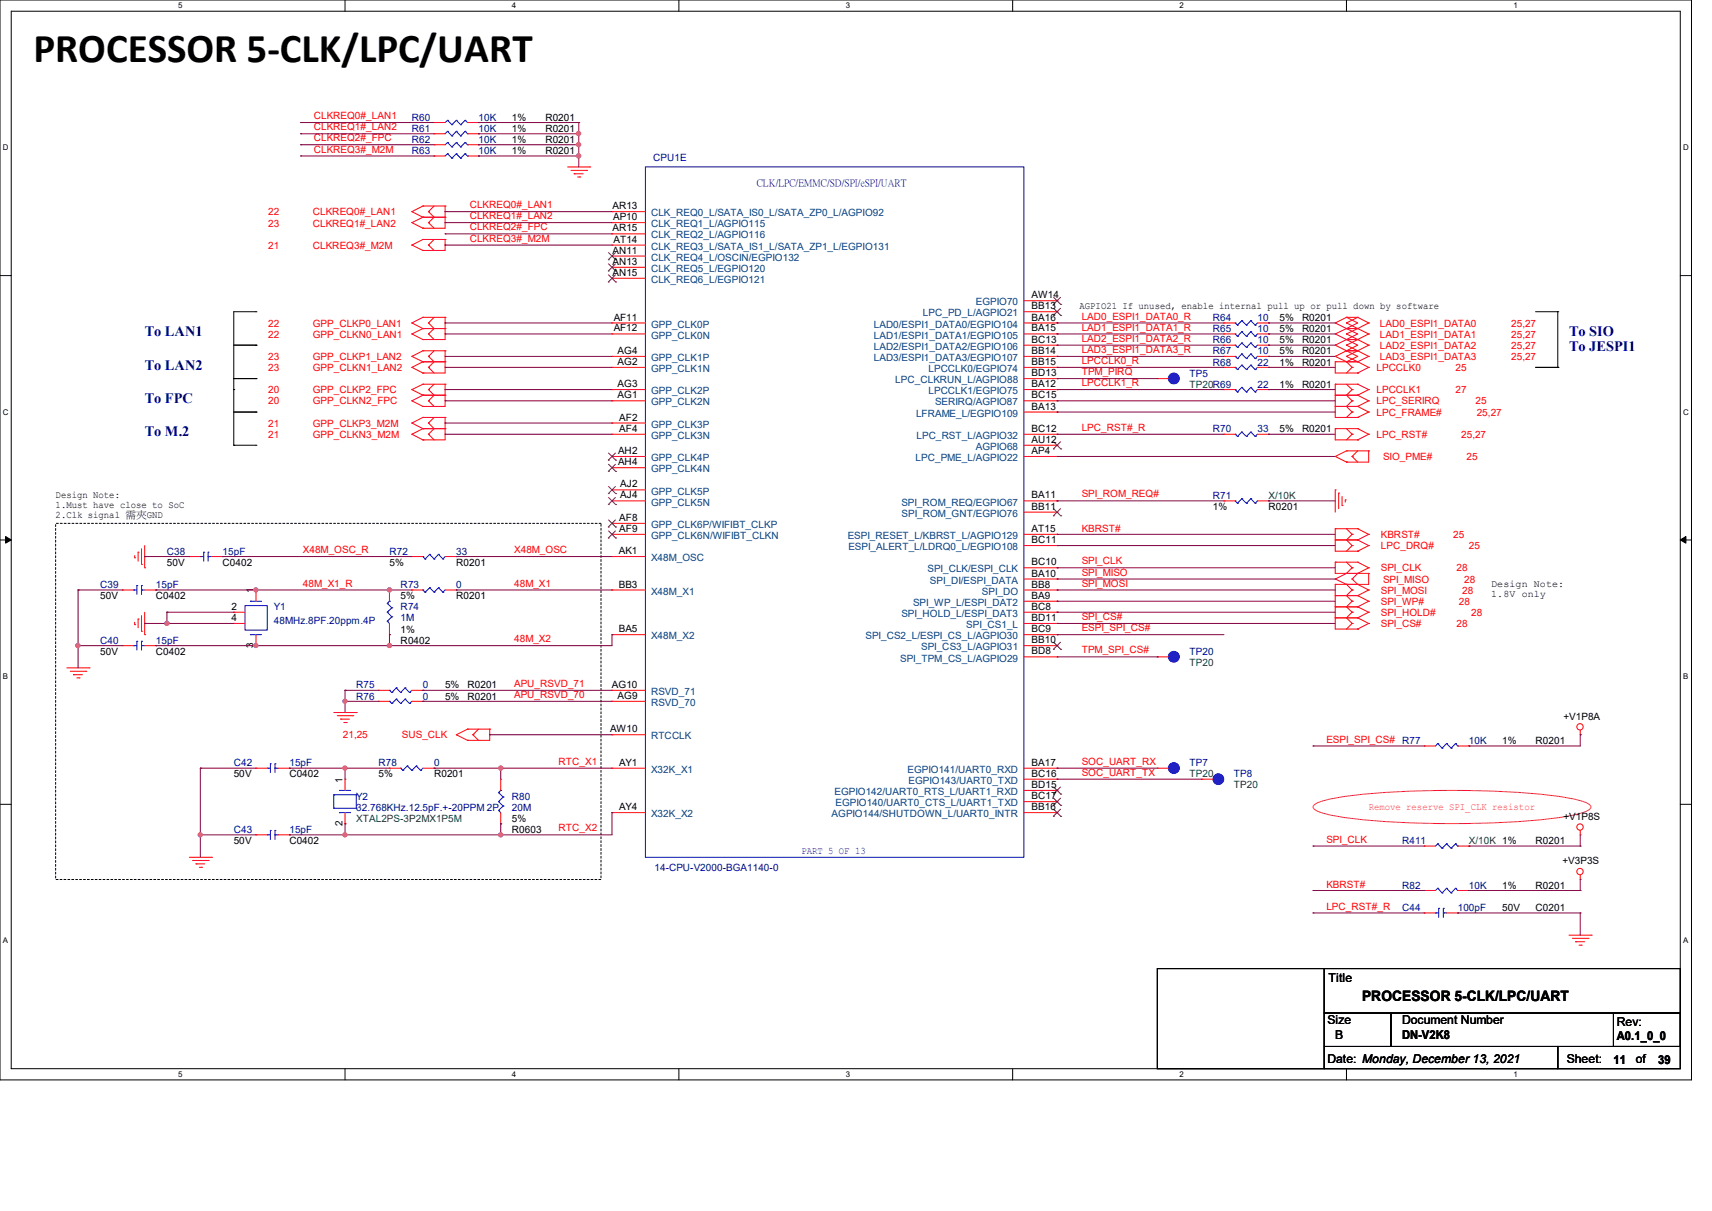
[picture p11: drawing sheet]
<svg xmlns="http://www.w3.org/2000/svg" width="297mm" height="210mm" viewBox="0 0 297 210" stroke-linecap="round" stroke-linejoin="round" font-family="sans-serif">
<defs><g id="words">
<text font-size="7.1" x="5.8" y="10.7">PROCESSOR 5-CLK/LPC/UART</text>
<g font-size="2.5" fill="#000080">
<text x="25.1" y="58.3">To LAN1</text>
<text x="272.2" y="58.3">To SIO</text>
<text x="25.1" y="64.1">To LAN2</text>
<text x="272.2" y="60.9">To JESPI1</text>
<text x="25.1" y="69.8">To FPC</text>
<text x="25.1" y="75.6">To M.2</text>
</g>
<text font-size="2.5" x="236.3" y="173.6">PROCESSOR 5-CLK/LPC/UART</text>
<g font-size="2.1">
<text x="230.5" y="170.3">Title</text>
<text x="230.3" y="177.6">Size</text>
<text x="243.2" y="177.6">Document Number</text>
<text x="280.5" y="178">Rev:</text>
<text x="230.3" y="184.4">Date: Monday, December 13, 2021</text>
<text x="231.6" y="180.1">B</text>
<text x="243.2" y="180.2">DN-V2K8</text>
<text x="271.8" y="184.4">Sheet:</text>
<text x="279.9" y="184.4">11</text>
<text x="280.5" y="180.4">A0.1_0_0</text>
<text x="283.8" y="184.4">of</text>
<text x="287.7" y="184.4">39</text>
</g>
<g font-size="1.7" fill="#f00">
<text x="54.4" y="22.6">CLKREQ1#_LAN2</text>
<text x="54.4" y="20.7">CLKREQ0#_LAN1</text>
<text x="54.4" y="24.5">CLKREQ2#_FPC</text>
<text x="54.4" y="26.5">CLKREQ3#_M2M</text>
<text x="46.5" y="39.3">23</text>
<text x="46.5" y="37.3">22</text>
<text x="54.3" y="39.3">CLKREQ1#_LAN2</text>
<text x="54.3" y="37.3">CLKREQ0#_LAN1</text>
<text x="81.5" y="40">CLKREQ2#_FPC</text>
<text x="81.5" y="41.9">CLKREQ3#_M2M</text>
<text x="81.5" y="38">CLKREQ1#_LAN2</text>
<text x="81.5" y="36.1">CLKREQ0#_LAN1</text>
<text x="46.5" y="43.1">21</text>
<text x="54.3" y="43.1">CLKREQ3#_M2M</text>
<text x="46.5" y="56.6">22</text>
<text x="46.5" y="58.6">22</text>
<text x="54.3" y="56.6">GPP_CLKP0_LAN1</text>
<text x="54.3" y="58.6">GPP_CLKN0_LAN1</text>
<text x="187.7" y="55.4">LAD0_ESPI1_DATA0_R</text>
<text x="187.7" y="57.3">LAD1_ESPI1_DATA1_R</text>
<text x="187.7" y="59.3">LAD2_ESPI1_DATA2_R</text>
<text x="239.4" y="56.6">LAD0_ESPI1_DATA0</text>
<text x="239.4" y="58.6">LAD1_ESPI1_DATA1</text>
<text x="262.2" y="56.6">25,27</text>
<text x="262.2" y="58.6">25,27</text>
<text x="46.5" y="62.4">23</text>
<text x="46.5" y="64.3">23</text>
<text x="54.3" y="62.4">GPP_CLKP1_LAN2</text>
<text x="54.3" y="64.3">GPP_CLKN1_LAN2</text>
<text x="187.7" y="65.1">TPM_PIRQ</text>
<text x="187.7" y="61.2">LAD3_ESPI1_DATA3_R</text>
<text x="187.7" y="63.1">LPCCLK0_R</text>
<text x="238.8" y="64.3">LPCCLK0</text>
<text x="239.4" y="60.5">LAD2_ESPI1_DATA2</text>
<text x="239.4" y="62.4">LAD3_ESPI1_DATA3</text>
<text x="252.5" y="64.3">25</text>
<text x="262.2" y="60.5">25,27</text>
<text x="262.2" y="62.4">25,27</text>
<text x="46.5" y="68.2">20</text>
<text x="46.5" y="70.1">20</text>
<text x="54.3" y="68.2">GPP_CLKP2_FPC</text>
<text x="54.3" y="70.1">GPP_CLKN2_FPC</text>
<text x="187.7" y="67">LPCCLK1_R</text>
<text x="238.8" y="70.1">LPC_SERIRQ</text>
<text x="238.8" y="68.2">LPCCLK1</text>
<text x="252.5" y="68.2">27</text>
<text x="256" y="70.1">25</text>
<text x="46.5" y="74">21</text>
<text x="46.5" y="75.9">21</text>
<text x="54.3" y="74">GPP_CLKP3_M2M</text>
<text x="54.3" y="75.9">GPP_CLKN3_M2M</text>
<text x="187.7" y="74.7">LPC_RST#_R</text>
<text x="238.8" y="72.1">LPC_FRAME#</text>
<text x="238.8" y="75.9">LPC_RST#</text>
<text x="253.5" y="75.9">25,27</text>
<text x="256.2" y="72.1">25,27</text>
<text x="239.9" y="79.8">SIO_PME#</text>
<text x="254.4" y="79.8">25</text>
<text x="187.7" y="86.3">SPI_ROM_REQ#</text>
<text x="52.5" y="95.9">X48M_OSC_R</text>
<text x="89.2" y="95.9">X48M_OSC</text>
<text x="187.7" y="92.3">KBRST#</text>
<text x="239.6" y="93.3">KBRST#</text>
<text x="239.6" y="95.2">LPC_DRQ#</text>
<text x="252.1" y="93.3">25</text>
<text x="254.8" y="95.2">25</text>
<text x="52.5" y="101.7">48M_X1_R</text>
<text x="89.2" y="101.7">48M_X1</text>
<text x="187.7" y="101.7">SPI_MOSI</text>
<text x="187.7" y="97.9">SPI_CLK</text>
<text x="187.7" y="99.8">SPI_MISO</text>
<text x="239.6" y="99.1">SPI_CLK</text>
<text x="239.9" y="101">SPI_MISO</text>
<text x="252.7" y="99.1">28</text>
<text x="254" y="101">28</text>
<text x="187.7" y="107.5">SPI_CS#</text>
<text x="239.6" y="103">SPI_MOSI</text>
<text x="239.6" y="104.9">SPI_WP#</text>
<text x="239.6" y="106.8">SPI_HOLD#</text>
<text x="253.1" y="104.9">28</text>
<text x="253.7" y="103">28</text>
<text x="255.2" y="106.8">28</text>
<text x="89.2" y="111.4">48M_X2</text>
<text x="187.7" y="109.5">ESPI_SPI_CS#</text>
<text x="187.7" y="113.3">TPM_SPI_CS#</text>
<text x="239.6" y="108.8">SPI_CS#</text>
<text x="252.7" y="108.8">28</text>
<text x="89.2" y="119.1">APU_RSVD_71</text>
<text x="89.2" y="121">APU_RSVD_70</text>
<text x="59.5" y="128.1">21,25</text>
<text x="69.7" y="128.1">SUS_CLK</text>
<text x="230.1" y="128.8">ESPI_SPI_CS#</text>
<text x="96.9" y="132.6">RTC_X1</text>
<text x="187.7" y="132.6">SOC_UART_RX</text>
<text x="187.7" y="134.5">SOC_UART_TX</text>
<text x="96.9" y="144.2">RTC_X2</text>
<text x="230.1" y="146.1">SPI_CLK</text>
<text x="230.1" y="154">KBRST#</text>
<text x="230.1" y="157.7">LPC_RST#_R</text>
</g>
<g font-size="1.7" fill="#000080">
<text x="71.5" y="20.9">R60</text>
<text x="71.5" y="22.9">R61</text>
<text x="83" y="20.9">10K</text>
<text x="83" y="22.9">10K</text>
<text x="71.5" y="24.8">R62</text>
<text x="71.5" y="26.7">R63</text>
<text x="83" y="24.8">10K</text>
<text x="83" y="26.7">10K</text>
<text x="113.3" y="27.9">CPU1E</text>
<text x="210.4" y="57.6">R65</text>
<text x="210.4" y="55.7">R64</text>
<text x="210.4" y="59.5">R66</text>
<text x="218.1" y="57.6">10</text>
<text x="218.1" y="55.7">10</text>
<text x="218.1" y="59.5">10</text>
<text x="206.4" y="65.3">TP5</text>
<text x="210.4" y="63.4">R68</text>
<text x="210.4" y="61.5">R67</text>
<text x="218.1" y="63.4">22</text>
<text x="218.1" y="61.5">10</text>
<text x="218.1" y="67.3">22</text>
<text x="210.4" y="75">R70</text>
<text x="218.1" y="75">33</text>
<text x="210.4" y="86.6">R71</text>
<text x="29" y="96.2">C38</text>
<text x="38.6" y="96.2">15pF</text>
<text x="67.6" y="96.2">R72</text>
<text x="79.2" y="96.2">33</text>
<text x="17.4" y="102">C39</text>
<text x="27" y="102">15pF</text>
<text x="47.5" y="105.9">Y1</text>
<text x="69.5" y="102">R73</text>
<text x="69.5" y="105.9">R74</text>
<text x="69.5" y="107.8">1M</text>
<text x="79.2" y="102">0</text>
<text x="17.4" y="111.7">C40</text>
<text x="27" y="111.7">15pF</text>
<text x="47.5" y="108.2">48MHz.8PF.20ppm.4P</text>
<text x="206.4" y="113.6">TP20</text>
<text x="61.8" y="119.4">R75</text>
<text x="73.4" y="119.4">0</text>
<text x="61.8" y="121.3">R76</text>
<text x="73.4" y="121.3">0</text>
<text x="243.2" y="129">R77</text>
<text x="254.8" y="129">10K</text>
<text x="40.6" y="132.9">C42</text>
<text x="50.2" y="132.9">15pF</text>
<text x="65.7" y="132.9">R78</text>
<text x="75.3" y="132.9">0</text>
<text x="206.4" y="132.9">TP7</text>
<text x="214.1" y="134.8">TP8</text>
<text x="61.8" y="138.7">Y2</text>
<text x="61.8" y="140.6">32.768KHz.12.5pF.+-20PPM 2P</text>
<text x="88.8" y="138.7">R80</text>
<text x="88.8" y="140.6">20M</text>
<text x="40.6" y="144.5">C43</text>
<text x="50.2" y="144.5">15pF</text>
<text x="243.2" y="146.4">R411</text>
<text x="113.5" y="151">14-CPU-V2000-BGA1140-0</text>
<text x="243.2" y="154.1">R82</text>
<text x="254.8" y="154.1">10K</text>
<text x="243.2" y="158">C44</text>
<text x="252.9" y="158">100pF</text>
</g>
<g font-size="1.7">
<text x="88.8" y="20.9">1%</text>
<text x="88.8" y="22.9">1%</text>
<text x="94.6" y="20.9">R0201</text>
<text x="94.6" y="22.9">R0201</text>
<text x="88.8" y="24.8">1%</text>
<text x="88.8" y="26.7">1%</text>
<text x="94.6" y="24.8">R0201</text>
<text x="94.6" y="26.7">R0201</text>
<text x="106.3" y="36.3">AR13</text>
<text x="106.3" y="40.1">AR15</text>
<text x="106.4" y="38.2">AP10</text>
<text x="106.3" y="44">AN11</text>
<text x="106.3" y="45.9">AN13</text>
<text x="106.3" y="47.8">AN15</text>
<text x="106.4" y="42.1">AT14</text>
<text x="179" y="51.7">AW14</text>
<text x="179" y="53.6">BB13</text>
<text x="187.3" y="53.6">AGPIO21 If unused, enable internal pull up or pull down by software</text>
<text x="106.5" y="55.6">AF11</text>
<text x="106.5" y="57.5">AF12</text>
<text x="179" y="55.6">BA16</text>
<text x="179" y="57.5">BA15</text>
<text x="179" y="59.4">BC13</text>
<text x="222" y="57.6">5%</text>
<text x="222" y="55.7">5%</text>
<text x="222" y="59.5">5%</text>
<text x="225.9" y="57.6">R0201</text>
<text x="225.9" y="55.7">R0201</text>
<text x="225.9" y="59.5">R0201</text>
<text x="107.1" y="61.4">AG4</text>
<text x="107.1" y="63.3">AG2</text>
<text x="179" y="61.4">BB14</text>
<text x="179" y="63.3">BB15</text>
<text x="179" y="65.2">BD13</text>
<text x="222" y="63.4">1%</text>
<text x="222" y="61.5">5%</text>
<text x="225.9" y="63.4">R0201</text>
<text x="225.9" y="61.5">R0201</text>
<text x="107.1" y="67.1">AG3</text>
<text x="107.1" y="69.1">AG1</text>
<text x="179" y="67.1">BA12</text>
<text x="179" y="69.1">BC15</text>
<text x="179" y="71">BA13</text>
<text x="222" y="67.3">1%</text>
<text x="225.9" y="67.3">R0201</text>
<text x="107.4" y="72.9">AF2</text>
<text x="107.4" y="74.9">AF4</text>
<text x="179" y="74.9">BC12</text>
<text x="179" y="76.8">AU12</text>
<text x="222" y="75">5%</text>
<text x="225.9" y="75">R0201</text>
<text x="107.2" y="78.7">AH2</text>
<text x="107.2" y="80.7">AH4</text>
<text x="179" y="78.7">AP4</text>
<text x="9.7" y="86.4">Design Note:</text>
<text x="9.7" y="88.1">1.Must have close to SoC</text>
<text x="9.7" y="89.8">2.Clk signal 需夾GND</text>
<text x="107.6" y="84.5">AJ2</text>
<text x="107.6" y="86.4">AJ4</text>
<text x="179" y="86.4">BA11</text>
<text x="179" y="88.4">BB11</text>
<text x="210.4" y="88.5">1%</text>
<text x="220.1" y="88.5">R0201</text>
<text x="107.4" y="90.3">AF8</text>
<text x="107.4" y="92.2">AF9</text>
<text x="179" y="92.2">AT15</text>
<text x="179" y="94.2">BC11</text>
<text x="29" y="98.1">50V</text>
<text x="38.6" y="98.1">C0402</text>
<text x="67.6" y="98.1">5%</text>
<text x="79.2" y="98.1">R0201</text>
<text x="107.4" y="96.1">AK1</text>
<text x="107.4" y="101.9">BB3</text>
<text x="179" y="98">BC10</text>
<text x="179" y="100">BA10</text>
<text x="179" y="101.9">BB8</text>
<text x="258.7" y="101.8">Design Note:</text>
<text x="17.4" y="103.9">50V</text>
<text x="27" y="103.9">C0402</text>
<text x="40.2" y="105.7">2</text>
<text x="40.2" y="107.7">4</text>
<text x="44" y="102.9" transform="rotate(-90 44 102.9)">1</text>
<text x="69.5" y="103.9">5%</text>
<text x="79.2" y="103.9">R0201</text>
<text x="179" y="103.8">BA9</text>
<text x="179" y="105.7">BC8</text>
<text x="179" y="107.7">BD11</text>
<text x="258.7" y="103.5">1.8V only</text>
<text x="17.4" y="113.6">50V</text>
<text x="27" y="113.6">C0402</text>
<text x="44" y="112.4" transform="rotate(-90 44 112.4)">3</text>
<text x="69.5" y="109.7">1%</text>
<text x="69.5" y="111.7">R0402</text>
<text x="107.4" y="109.6">BA5</text>
<text x="179" y="109.6">BC9</text>
<text x="179" y="111.5">BB10</text>
<text x="179" y="113.5">BD8</text>
<text x="77.2" y="119.4">5%</text>
<text x="81.1" y="119.4">R0201</text>
<text x="106.2" y="119.3">AG10</text>
<text x="77.2" y="121.3">5%</text>
<text x="81.1" y="121.3">R0201</text>
<text x="107.1" y="121.2">AG9</text>
<text x="271.2" y="124.8">+V1P8A</text>
<text x="105.8" y="127">AW10</text>
<text x="260.6" y="129">1%</text>
<text x="266.4" y="129">R0201</text>
<text x="40.6" y="134.8">50V</text>
<text x="50.2" y="134.8">C0402</text>
<text x="59.4" y="135.7" transform="rotate(-90 59.4 135.7)">1</text>
<text x="65.7" y="134.8">5%</text>
<text x="75.3" y="134.8">R0201</text>
<text x="107.4" y="132.8">AY1</text>
<text x="179" y="132.8">BA17</text>
<text x="179" y="134.7">BC16</text>
<text x="179" y="136.6">BD15</text>
<text x="59.4" y="143.3" transform="rotate(-90 59.4 143.3)">2</text>
<text x="88.8" y="142.5">5%</text>
<text x="107.4" y="140.5">AY4</text>
<text x="179" y="138.6">BC17</text>
<text x="179" y="140.5">BB16</text>
<text x="271.2" y="142.2">+V1P8S</text>
<text x="40.6" y="146.4">50V</text>
<text x="50.2" y="146.4">C0402</text>
<text x="88.8" y="144.5">R0603</text>
<text x="266.4" y="146.4">R0201</text>
<text x="271.1" y="149.9">+V3P3S</text>
<text x="260.6" y="154.1">1%</text>
<text x="266.4" y="154.1">R0201</text>
<text x="260.6" y="158">50V</text>
<text x="266.4" y="158">C0201</text>
</g>
<g font-size="1.7" fill="#00f">
<text x="131.3" y="32.3">CLK/LPC/EMMC/SD/SPI/eSPI/UART</text>
<text x="139" y="148.1">PART 5 OF 13</text>
</g>
<g font-size="1.7" fill="#004080">
<text x="112.9" y="37.5">CLK_REQ0_L/SATA_IS0_L/SATA_ZP0_L/AGPIO92</text>
<text x="112.9" y="39.4">CLK_REQ1_L/AGPIO115</text>
<text x="112.9" y="41.4">CLK_REQ2_L/AGPIO116</text>
<text x="112.9" y="43.3">CLK_REQ3_L/SATA_IS1_L/SATA_ZP1_L/EGPIO131</text>
<text x="112.9" y="45.2">CLK_REQ4_L/OSCIN/EGPIO132</text>
<text x="112.9" y="47.2">CLK_REQ5_L/EGPIO120</text>
<text x="112.9" y="49.1">CLK_REQ6_L/EGPIO121</text>
<text x="169.3" y="53">EGPIO70</text>
<text x="112.9" y="56.8">GPP_CLK0P</text>
<text x="112.9" y="58.7">GPP_CLK0N</text>
<text x="151.6" y="56.8">LAD0/ESPI1_DATA0/EGPIO104</text>
<text x="151.6" y="58.7">LAD1/ESPI1_DATA1/EGPIO105</text>
<text x="160.1" y="54.9">LPC_PD_L/AGPIO21</text>
<text x="112.9" y="62.6">GPP_CLK1P</text>
<text x="112.9" y="64.5">GPP_CLK1N</text>
<text x="151.6" y="60.7">LAD2/ESPI1_DATA2/EGPIO106</text>
<text x="151.6" y="62.6">LAD3/ESPI1_DATA3/EGPIO107</text>
<text x="161.1" y="64.5">LPCCLK0/EGPIO74</text>
<text x="112.9" y="68.4">GPP_CLK2P</text>
<text x="112.9" y="70.3">GPP_CLK2N</text>
<text x="155.3" y="66.5">LPC_CLKRUN_L/AGPIO88</text>
<text x="161.1" y="68.4">LPCCLK1/EGPIO75</text>
<text x="162.2" y="70.3">SERIRQ/AGPIO87</text>
<text x="112.9" y="74.2">GPP_CLK3P</text>
<text x="112.9" y="76.1">GPP_CLK3N</text>
<text x="158.9" y="72.3">LFRAME_L/EGPIO109</text>
<text x="159" y="76.1">LPC_RST_L/AGPIO32</text>
<text x="112.9" y="80">GPP_CLK4P</text>
<text x="112.9" y="81.9">GPP_CLK4N</text>
<text x="158.8" y="80">LPC_PME_L/AGPIO22</text>
<text x="169.3" y="78">AGPIO68</text>
<text x="112.9" y="85.8">GPP_CLK5P</text>
<text x="112.9" y="87.7">GPP_CLK5N</text>
<text x="156.4" y="87.7">SPI_ROM_REQ/EGPIO67</text>
<text x="156.4" y="89.6">SPI_ROM_GNT/EGPIO76</text>
<text x="112.9" y="91.6">GPP_CLK6P/WIFIBT_CLKP</text>
<text x="112.9" y="93.5">GPP_CLK6N/WIFIBT_CLKN</text>
<text x="147.1" y="93.5">ESPI_RESET_L/KBRST_L/AGPIO129</text>
<text x="147.2" y="95.4">ESPI_ALERT_L/LDRQ0_L/EGPIO108</text>
<text x="112.9" y="97.3">X48M_OSC</text>
<text x="160.9" y="99.3">SPI_CLK/ESPI_CLK</text>
<text x="161.3" y="101.2">SPI_DI/ESPI_DATA</text>
<text x="112.9" y="103.1">X48M_X1</text>
<text x="156.4" y="107">SPI_HOLD_L/ESPI_DAT3</text>
<text x="158.4" y="105.1">SPI_WP_L/ESPI_DAT2</text>
<text x="170.3" y="103.1">SPI_DO</text>
<text x="112.9" y="110.9">X48M_X2</text>
<text x="150.2" y="110.9">SPI_CS2_L/ESPI_CS_L/AGPIO30</text>
<text x="159.8" y="112.8">SPI_CS3_L/AGPIO31</text>
<text x="167.6" y="108.9">SPI_CS1_L</text>
<text x="156.2" y="114.7">SPI_TPM_CS_L/AGPIO29</text>
<text x="112.9" y="120.5">RSVD_71</text>
<text x="112.9" y="122.4">RSVD_70</text>
<text x="112.9" y="128.2">RTCCLK</text>
<text x="112.9" y="134">X32K_X1</text>
<text x="144.8" y="137.9">EGPIO142/UART0_RTS_L/UART1_RXD</text>
<text x="157.4" y="134">EGPIO141/UART0_RXD</text>
<text x="157.6" y="135.9">EGPIO143/UART0_TXD</text>
<text x="112.9" y="141.7">X32K_X2</text>
<text x="144.3" y="141.7">AGPIO144/SHUTDOWN_L/UART0_INTR</text>
<text x="144.9" y="139.8">EGPIO140/UART0_CTS_L/UART1_TXD</text>
</g>
<g font-size="1.7" fill="#008000">
<text x="206.4" y="67.3">TP20R69</text>
<text x="220.1" y="86.6">X/10K</text>
<text x="206.4" y="115.5">TP20</text>
<text x="206.4" y="134.8">TP20</text>
<text x="214.1" y="136.7">TP20</text>
<text x="61.8" y="142.5">XTAL2PS-3P2MX1P5M</text>
<text x="254.8" y="146.4">X/10K 1%</text>
</g>
<text font-size="1.7" fill="#ff0080" x="237.5" y="140.4">Remove reserve SPI_CLK resistor</text>
<g font-size="1.4">
<text x="30.9" y="1.4">5</text>
<text x="88.8" y="1.4">4</text>
<text x="146.7" y="1.4">3</text>
<text x="204.6" y="1.4">2</text>
<text x="262.6" y="1.4">1</text>
<text x=".5" y="26.1">D</text>
<text x="292" y="26.1">D</text>
<text x=".5" y="71.9">C</text>
<text x="292" y="71.9">C</text>
<text x=".5" y="117.8">B</text>
<text x="292" y="117.8">B</text>
<text x=".5" y="163.6">A</text>
<text x="292" y="163.6">A</text>
<text x="30.9" y="186.8">5</text>
<text x="88.8" y="186.8">4</text>
<text x="146.7" y="186.8">3</text>
<text x="204.6" y="186.8">2</text>
<text x="262.6" y="186.8">1</text>
</g>
</g></defs>
<path d="M0 0h293.5v187.3h-293.5zM1.9 1.9h289.6v183.4h-289.6z" fill="none" stroke="#000" stroke-width=".17"/>
<g fill="#fff">
<path d="M30.9 .2h.8v1.5h-.8z"/>
<path d="M30.9 185.5h.8v1.6h-.8z"/>
</g>
<path d="M59.9 0v1.9M59.9 185.3v2" fill="none" stroke="#000" stroke-width=".17"/>
<g fill="#fff">
<path d="M88.8 .2h.8v1.5h-.8z"/>
<path d="M88.8 185.5h.8v1.6h-.8z"/>
</g>
<path d="M117.8 0v1.9M117.8 185.3v2" fill="none" stroke="#000" stroke-width=".17"/>
<g fill="#fff">
<path d="M146.7 .2h.8v1.5h-.8z"/>
<path d="M146.7 185.5h.8v1.6h-.8z"/>
</g>
<path d="M175.7 0v1.9M175.7 185.3v2" fill="none" stroke="#000" stroke-width=".17"/>
<g fill="#fff">
<path d="M204.6 .2h.8v1.5h-.8z"/>
<path d="M204.6 185.5h.8v1.6h-.8z"/>
</g>
<path d="M233.6 0v1.9M233.6 185.3v2" fill="none" stroke="#000" stroke-width=".17"/>
<g fill="#fff">
<path d="M262.6 .2h.7v1.5h-.7z"/>
<path d="M262.6 185.5h.7v1.6h-.7z"/>
<path d="M.5 24.8h1v1.6h-1z"/>
<path d="M292 24.8h1v1.6h-1z"/>
<path d="M.5 70.7h1v1.5h-1z"/>
<path d="M292 70.7h1v1.5h-1z"/>
</g>
<path d="M0 47.8h1.9M291.5 47.8h2" fill="none" stroke="#000" stroke-width=".17"/>
<g fill="#fff">
<path d="M.5 116.5h.9v1.6h-.9z"/>
<path d="M292 116.5h.9v1.6h-.9z"/>
</g>
<path d="M0 93.6h1.9M291.5 93.6h2" fill="none" stroke="#000" stroke-width=".17"/>
<path d="M1 93l.9 .6-.9 .6zM291.5 93.6l1-.6v1.2z" fill="#000" stroke="#000" stroke-width=".17"/>
<g fill="#fff">
<path d="M.5 162.4h.9v1.5h-.9z"/>
<path d="M292 162.4h.9v1.5h-.9z"/>
</g>
<g fill="none" stroke="#000" stroke-width=".17">
<path d="M40.6 59.9h3.8M44.4 54.1h.1M44.4 59.9h.1M44.4 54.1h-3.8v23.1M266.4 54.1h3.9M270.3 54.1h.1M270.3 54.1v9.6M40.6 77.2h.1M40.6 67.6h.1M40.6 71.5h3.8M40.6 77.2h3.8M40.6 65.7h3.8"/>
<path d="M44.4 71.5h.1M44.4 77.2h.1M44.4 65.7h.1M266.4 63.7h3.9M270.3 63.7h.1M0 139.5h1.9M291.5 139.5h2M200.8 168h28.9v17.3h-28.9zM229.7 175.7h11.6v5.8h-11.6zM229.7 168h61.8v7.7h-61.8zM241.3 175.7h50.2v5.8h-50.2zM279.9 175.7h11.6v5.8h-11.6z"/>
<path d="M229.7 181.5h40.6v3.8h-40.6zM270.3 181.5h21.2v3.8h-21.2z"/>
</g>
<path d="M9.7 90.8h94.6v61.7h-94.6z" fill="none" stroke="#000" stroke-width=".17" stroke-dasharray=".3"/>
<path d="M227.9 139.7a5.9 5.9 0 0 1 2.8-1.1 129.2 129.2 0 0 1 26.1-1.5 86 86 0 0 1 17.3 1.7 2.29 2.29 0 0 1 1.9 1.2 2.29 2.29 0 0 1-1.9 1.1 86 86 0 0 1-17.3 1.7 144.4 144.4 0 0 1-24.9-1.2 9.6 9.6 0 0 1-4-1.4l-.1-.2z" fill="none" stroke="#ff0080" stroke-width=".17"/>
<g fill="none" stroke="#f00" stroke-width=".17">
<path d="M71.5 38.6h.1M71.5 36.7h.1M71.5 38.6l1.9 1M71.5 36.7l1.9 1M73.4 39.6h.1M73.4 37.7h.1M73.4 35.7h.1M73.4 37.7h3.8M73.4 37.7l-1.9 .9M73.4 35.7h3.8M73.4 35.7l-1.9 1M74.3 38.6h.1"/>
<path d="M74.3 36.7h.1M74.3 36.7l1 1-1 .9M74.3 38.6l1 1M75.3 21.3h.1M75.3 23.2h.1M75.3 25.1h.1M75.3 27.1h.1M75.3 35.7l-1 1M75.3 21.3h1.9M75.3 23.2h1.9M75.3 25.1h1.9M75.3 27.1h1.9"/>
<path d="M77.2 37.7h.1M77.2 35.7h.1M77.2 35.7v3.9h-3.8M81.1 21.3h1.9M81.1 23.2h1.9M81.1 25.1h1.9M81.1 27.1h1.9M83 21.3h.1M83 23.2h.1M83 25.1h.1M83 27.1h.1M98.5 29h3.8"/>
<path d="M99.1 29.5h2.7M99.6 30.1h.1M99.6 30.1h1.6M100.2 30.7h.4M100.6 30.7h.1M101.8 29.5h.1M102.3 29h.1M106.2 36.7h.1M106.2 38.6h.1M106.2 36.7h5.8M106.2 38.6h5.8M71.5 56h.1"/>
<path d="M71.5 57.9h.1M71.5 42.5h.1M71.5 56l1.9 1M71.5 57.9l1.9 1M71.5 42.5l1.9 .9M73.4 57h.1M73.4 55h.1M73.4 58.9h.1M73.4 43.4h.1M73.4 41.5h.1M73.4 55h3.8M73.4 57h3.8"/>
<path d="M73.4 55l-1.9 1M73.4 57l-1.9 .9M73.4 41.5h3.8M73.4 41.5l-1.9 1M74.3 56h.1M74.3 57.9h.1M74.3 42.5h.1M74.3 56l1 1-1 .9M74.3 57.9l1 1M74.3 42.5l1 .9M75.3 55l-1 1M75.3 41.5l-1 1"/>
<path d="M77.2 55h.1M77.2 57h.1M77.2 41.5h.1M77.2 55v3.9h-3.8M77.2 41.5v1.9h-3.8M106.2 40.6h.1M106.2 42.5h.1M106.2 44.4h.1M106.2 46.4h.1M106.2 48.3h.1M106.2 56h.1M106.2 57.9h.1"/>
<path d="M106.2 40.6h5.8M106.2 42.5h5.8M106.2 44.4h5.8M106.2 46.4h5.8M106.2 48.3h5.8M106.2 56h5.8M106.2 57.9h5.8M177.6 56h5.8M177.6 57.9h5.8M177.6 52.2h5.8M177.6 54.1h5.8M177.6 59.9h5.8"/>
<path d="M183.4 52.2h.1M183.4 54.1h.1M183.4 56h.1M183.4 57.9h.1M183.4 59.9h.1M212.3 57.9h.1M212.3 56h.1M212.3 59.9h.1M212.3 56h2M212.3 57.9h2M212.3 59.9h2M218.1 56h2"/>
<path d="M218.1 57.9h2M218.1 59.9h2M220.1 57.9h.1M220.1 56h.1M220.1 59.9h.1M231.6 56h.1M231.6 57.9h.1M231.6 59.9h.1M231.6 56l2 1M231.6 57.9l3.9 2-3.9 1.9M231.6 59.9l3.9 1.9-1.9 .9M233.6 57h.1"/>
<path d="M233.6 55h.1M233.6 56h.1M233.6 58.9h.1M233.6 57.9h.1M233.6 59.9h.1M233.6 55h1.9M233.6 57h1.9M233.6 55l-2 1M233.6 55l1.9 1-1.9 1M233.6 56l1.9 1M233.6 58.9h1.9M233.6 57l-2 .9"/>
<path d="M233.6 57l1.9 .9-3.9 2M233.6 57.9l1.9 1M233.6 59.9l1.9 .9M235.5 55h.1M235.5 57h.1M235.5 58.9h.1M235.5 55l1.9 1M235.5 55l-1.9 1M235.5 57l1.9 .9M235.5 57l-1.9 .9M235.5 58.9l1.9 1M235.5 58.9l-1.9 1"/>
<path d="M237.4 56h.1M237.4 57.9h.1M237.4 59.9h.1M237.4 56l-1.9 1M237.4 57.9l-1.9 1M237.4 59.9l-1.9 .9M71.5 61.8h.1M71.5 63.7h.1M71.5 67.6h.1M71.5 69.5h.1M71.5 73.4h.1M71.5 75.3h.1"/>
<path d="M71.5 61.8l1.9 .9M71.5 63.7l1.9 1M71.5 67.6l1.9 .9M71.5 69.5l1.9 1M71.5 73.4l1.9 .9M71.5 75.3l1.9 1M73.4 62.7h.1M73.4 60.8h.1M73.4 64.7h.1M73.4 68.5h.1M73.4 66.6h.1M73.4 70.5h.1"/>
<path d="M73.4 74.3h.1M73.4 72.4h.1M73.4 76.3h.1M73.4 60.8h3.8M73.4 62.7h3.8M73.4 72.4h3.8M73.4 74.3h3.8M73.4 68.5h3.8M73.4 66.6h3.8M73.4 60.8l-1.9 1M73.4 62.7l-1.9 1M73.4 66.6l-1.9 1"/>
<path d="M73.4 68.5l-1.9 1M73.4 72.4l-1.9 1M73.4 74.3l-1.9 1M74.3 61.8h.1M74.3 63.7h.1M74.3 67.6h.1M74.3 69.5h.1M74.3 73.4h.1M74.3 75.3h.1M74.3 61.8l1 .9-1 1M74.3 63.7l1 1M74.3 67.6l1 .9-1 1"/>
<path d="M74.3 69.5l1 1M74.3 73.4l1 .9-1 1M74.3 75.3l1 1M75.3 60.8l-1 1M75.3 66.6l-1 1M75.3 72.4l-1 1M77.2 60.8h.1M77.2 62.7h.1M77.2 66.6h.1M77.2 68.5h.1M77.2 72.4h.1M77.2 74.3h.1"/>
<path d="M77.2 60.8v3.9h-3.8M77.2 66.6v3.9h-3.8M77.2 72.4v3.9h-3.8M106.2 61.8h.1M106.2 63.7h.1M106.2 67.6h.1M106.2 69.5h.1M106.2 73.4h.1M106.2 75.3h.1M106.2 79.2h.1M106.2 61.8h5.8M106.2 63.7h5.8"/>
<path d="M106.2 67.6h5.8M106.2 69.5h5.8M106.2 73.4h5.8M106.2 75.3h5.8M106.2 79.2h5.8M177.6 65.7h5.8M177.6 61.8h5.8M177.6 63.7h5.8M177.6 67.6h5.8M177.6 69.5h5.8M177.6 75.3h5.8M177.6 79.2h5.8"/>
<path d="M177.6 71.5h5.8M177.6 77.2h5.8M183.4 61.8h.1M183.4 63.7h.1M183.4 65.7h.1M183.4 67.6h.1M183.4 69.5h.1M183.4 71.5h.1M183.4 75.3h.1M183.4 77.2h.1M183.4 79.2h.1M200.8 65.7h.1"/>
<path d="M200.8 65.7h1.9M212.3 67.6h.1M212.3 63.7h.1M212.3 75.3h.1M212.3 61.8h.1M212.3 61.8h2M212.3 63.7h2M212.3 67.6h2M212.3 75.3h2M218.1 61.8h2M218.1 63.7h2M218.1 67.6h2"/>
<path d="M218.1 75.3h2M220.1 67.6h.1M220.1 63.7h.1M220.1 75.3h.1M220.1 61.8h.1M231.6 79.2h.1M231.6 61.8h.1M231.6 62.7h.1M231.6 70.5h.1M231.6 74.3h.1M231.6 68.5h.1M231.6 66.6h.1"/>
<path d="M231.6 62.7v2h3.9M231.6 66.6v5.8h3.9M231.6 74.3v2h3.9M231.6 79.2l2 .9M231.6 62.7h3.9M231.6 61.8l2 .9M231.6 70.5h3.9M231.6 74.3h3.9M231.6 68.5h3.9M231.6 66.6h3.9M233.6 78.2h.1M233.6 60.8h.1"/>
<path d="M233.6 62.7h.1M233.6 61.8h.1M233.6 78.2h3.8M233.6 78.2l-2 1M233.6 60.8h1.9M233.6 61.8l1.9 .9M233.6 62.7l1 1M233.6 74.3l1 1M233.6 66.6l1 1M234.6 79.2h.1M234.6 63.7h.1M234.6 71.5h.1"/>
<path d="M234.6 75.3h.1M234.6 69.5h.1M234.6 67.6h.1M234.6 79.2l.9 .9M234.6 63.7l-1 1M234.6 69.5l-1 1 1 1M234.6 71.5l-1 .9M234.6 75.3l-1 1M234.6 67.6l-1 .9 1 1M235.5 60.8h.1M235.5 62.7h.1M235.5 64.7h.1"/>
<path d="M235.5 72.4h.1M235.5 70.5h.1M235.5 76.3h.1M235.5 74.3h.1M235.5 68.5h.1M235.5 66.6h.1M235.5 78.2l-.9 1M235.5 60.8l1.9 1M235.5 60.8l-1.9 1M235.5 62.7l1.9 1M235.5 70.5l1.9 1M235.5 74.3l1.9 1"/>
<path d="M235.5 68.5l1.9 1M235.5 66.6l1.9 1M237.4 78.2h.1M237.4 61.8h.1M237.4 63.7h.1M237.4 71.5h.1M237.4 75.3h.1M237.4 69.5h.1M237.4 67.6h.1M237.4 78.2v1.9h-3.8M237.4 61.8l-1.9 .9M237.4 63.7l-1.9 1"/>
<path d="M237.4 71.5l-1.9 .9M237.4 75.3l-1.9 1M237.4 69.5l-1.9 1M237.4 67.6l-1.9 .9M23.4 96.7h.1M23.4 96.4v.3M24 95.8h.1M24 95.8v1.5M24.6 97.9h.1M24.6 95.2v2.7M25.1 98.5h.1M25.1 94.6v3.9"/>
<path d="M32.9 96.5h.1M32.9 96.5h1.9M36.7 96.5h1.9M38.6 96.5h.1M71.5 96.5h.1M71.5 96.5h1.9M77.2 96.5h2M79.2 96.5h.1M106.2 81.1h.1M106.2 85h.1M106.2 86.9h.1M106.2 90.8h.1"/>
<path d="M106.2 92.7h.1M106.2 96.5h.1M106.2 81.1h5.8M106.2 85h5.8M106.2 86.9h5.8M106.2 90.8h5.8M106.2 92.7h5.8M106.2 96.5h5.8M177.6 86.9h5.8M177.6 92.7h5.8M177.6 88.8h5.8M177.6 94.6h5.8"/>
<path d="M177.6 98.5h5.8M183.4 86.9h.1M183.4 88.8h.1M183.4 92.7h.1M183.4 94.6h.1M183.4 98.5h.1M212.3 86.9h.1M212.3 86.9h2M218.1 86.9h2M220.1 86.9h.1M231.6 85h.1M231.6 97.5h.1"/>
<path d="M231.6 91.7h.1M231.6 93.6h.1M231.6 85v3.8M231.6 91.7v3.9h3.9M231.6 97.5v1.9h5.8M231.6 97.5h3.9M231.6 93.6h3.9M231.6 91.7h3.9M232.2 85.5h.1M232.2 85.5v2.7M232.8 87.7h.1M232.8 86.1v1.6"/>
<path d="M233.4 86.7h.1M233.4 86.7v.4M233.6 99.4h.1M233.6 80.1h.1M233.6 99.4l-2 1M233.6 97.5l1 1M233.6 91.7l1 1M234.6 98.5h.1M234.6 92.7h.1M234.6 94.6h.1M234.6 98.5l-1 .9M234.6 92.7l-1 .9 1 1"/>
<path d="M234.6 94.6l-1 1M235.5 99.4h.1M235.5 97.5h.1M235.5 93.6h.1M235.5 91.7h.1M235.5 95.6h.1M235.5 99.4l-.9 1M235.5 97.5l1.9 1M235.5 91.7l1.9 1M235.5 93.6l1.9 1M237.4 99.4h.1M237.4 98.5h.1"/>
<path d="M237.4 92.7h.1M237.4 94.6h.1M237.4 99.4v1.9h-5.8M237.4 98.5l-1.9 .9M237.4 92.7l-1.9 .9M237.4 94.6l-1.9 1M11.6 115.8h3.9M12.2 116.4h2.7M12.7 117h.1M12.7 117h1.6M13.3 117.6h.4M13.7 117.6h.1"/>
<path d="M14.9 116.4h.1M15.5 115.8h.1M21.3 112h.1M21.3 102.3h.1M21.3 102.3h1.9M21.3 112h1.9M23.4 108.3h.1M23.4 107.9v.4M24 107.4h.1M24 107.4v1.5M24.6 109.5h.1M24.6 106.8v2.7"/>
<path d="M25.1 110.1h.1M25.1 106.2v3.9M25.1 102.3h2M25.1 112h2M27.1 112h.1M27.1 102.3h.1M40.6 106.2h.1M40.6 108.1h.1M40.6 106.2h1.9M40.6 108.1h1.9M44.4 102.3h.1M44.4 112h.1"/>
<path d="M44.4 102.3v2M44.4 110.1v1.9M65.7 119.7h.1M65.7 119.7h1.9M67.6 110.1h.1M67.6 102.3h.1M67.6 102.3v2M67.6 108.1v2M71.5 102.3h.1M71.5 102.3h1.9M71.5 119.7h1.9M73.4 119.7h.1"/>
<path d="M77.2 102.3h2M79.2 102.3h.1M106.2 102.3h.1M106.2 110.1h.1M106.2 119.7h.1M106.2 102.3h5.8M106.2 110.1h5.8M106.2 119.7h5.8M177.6 102.3h5.8M177.6 110.1h5.8M177.6 100.4h5.8M177.6 104.3h5.8"/>
<path d="M177.6 106.2h5.8M177.6 108.1h5.8M177.6 112h5.8M177.6 113.9h5.8M183.4 100.4h.1M183.4 102.3h.1M183.4 104.3h.1M183.4 106.2h.1M183.4 108.1h.1M183.4 110.1h.1M183.4 112h.1M183.4 113.9h.1"/>
<path d="M200.8 113.9h.1M200.8 113.9h1.9M231.6 101.3h.1M231.6 100.4h.1M231.6 103.3h.1M231.6 107.1h.1M231.6 105.2h.1M231.6 101.3v7.8h3.9M231.6 103.3h3.9M231.6 100.4l2 .9M231.6 105.2h3.9M231.6 107.1h3.9"/>
<path d="M233.6 101.3h.1M233.6 101.3l1 1M234.6 102.3h.1M234.6 100.4h.1M234.6 104.3h.1M234.6 108.1h.1M234.6 106.2h.1M234.6 102.3l-1 1 1 1M234.6 100.4l.9 .9M234.6 104.3l-1 .9 1 1M234.6 106.2l-1 .9 1 1M234.6 108.1l-1 1"/>
<path d="M235.5 103.3h.1M235.5 101.3h.1M235.5 105.2h.1M235.5 109.1h.1M235.5 107.1h.1M235.5 101.3l1.9 1M235.5 103.3l1.9 1M235.5 107.1l1.9 1M235.5 105.2l1.9 1M237.4 102.3h.1M237.4 104.3h.1M237.4 108.1h.1"/>
<path d="M237.4 106.2h.1M237.4 102.3l-1.9 1M237.4 104.3l-1.9 .9M237.4 108.1l-1.9 1M237.4 106.2l-1.9 .9M44.4 133.2h.1M44.4 133.2h2M48.3 133.2h1.9M50.2 133.2h.1M57.9 123.6h3.9M58.5 124.1h2.7M59.1 124.7h.1"/>
<path d="M59.1 124.7h1.5M59.6 125.3h.5M59.9 135.1h.1M59.9 135.1v2M60.1 125.3h.1M61.2 124.1h.1M61.8 123.6h.1M65.7 121.6h.1M65.7 121.6h1.9M67.6 133.2h.1M67.6 133.2h1.9M71.5 121.6h1.9"/>
<path d="M73.4 121.6h.1M73.4 133.2h1.9M75.3 133.2h.1M79.2 127.4h.1M79.2 127.4l1.9 1M81.1 128.4h.1M81.1 126.4h.1M81.1 126.4h3.9M81.1 126.4l-1.9 1M82 127.4h.1M82 127.4l1 1M83 126.4l-1 1"/>
<path d="M85 126.4h.1M85 126.4v2h-3.9M86.9 135.1h.1M86.9 135.1v2M106.2 121.6h.1M106.2 127.4h.1M106.2 133.2h.1M106.2 121.6h5.8M106.2 127.4h5.8M106.2 133.2h5.8M177.6 133.2h5.8M177.6 135.1h5.8"/>
<path d="M177.6 137.1h5.8M177.6 139h5.8M183.4 133.2h.1M183.4 135.1h.1M183.4 137.1h.1M183.4 139h.1M200.8 133.2h.1M200.8 133.2h1.9M208.5 135.1h.1M208.5 135.1h1.9M247.1 129.4h.1M247.1 129.4h1.9"/>
<path d="M252.9 129.4h1.9M254.8 129.4h.1M274.2 127.4h.1M274.2 126.7v.7M32.9 148.7h3.8M33.4 149.2h2.7M34 149.8h.1M34 149.8h1.5M34.6 150.4h.4M35 150.4h.1M36.1 149.2h.1M36.7 148.7h.1"/>
<path d="M44.4 144.8h.1M44.4 144.8h2M48.3 144.8h1.9M50.2 144.8h.1M59.9 142.9h.1M59.9 140.9v2M86.9 142.9h.1M86.9 140.9v2M106.2 140.9h.1M106.2 140.9h5.8M177.6 140.9h5.8M183.4 140.9h.1"/>
<path d="M247.1 146.7h.1M247.1 154.4h.1M247.1 158.3h.1M247.1 146.7h1.9M247.1 154.4h1.9M247.1 158.3h1.9M251 158.3h1.9M252.9 158.3h.1M252.9 146.7h1.9M252.9 154.4h1.9M254.8 146.7h.1M254.8 154.4h.1"/>
<path d="M274.2 152.5h.1M274.2 144.8h.1M274.2 144v.8M274.2 151.8v.7M272.2 162.2h3.9M272.8 162.7h2.7M273.3 163.3h.1M273.3 163.3h1.6M273.9 163.9h.4M274.3 163.9h.1M275.5 162.7h.1M276.1 162.2h.1"/>
<circle cx="274.1" cy="126" r=".55"/>
<circle cx="274.1" cy="143.4" r=".55"/>
<circle cx="274.1" cy="151.2" r=".55"/>
</g>
<g fill="#00f" stroke="#00f" stroke-width=".17">
<circle cx="203.7" cy="65.6" r=".94"/>
<circle cx="203.7" cy="113.9" r=".94"/>
<circle cx="203.7" cy="133.2" r=".94"/>
<circle cx="211.4" cy="135.1" r=".93"/>
</g>
<g fill="none" stroke="#00f" stroke-width=".17">
<path d="M77.6 20.9h.1M77.6 22.8h.1M77.6 24.7h.1M77.6 26.7h.1M77.6 20.9l-.4 .4M77.6 20.9l.8 .7M77.6 22.8l-.4 .4M77.6 22.8l.8 .8M77.6 24.7l-.4 .4M77.6 24.7l.8 .8M77.6 26.7l-.4 .4M77.6 26.7l.8 .7"/>
<path d="M78.4 21.6h.1M78.4 23.6h.1M78.4 25.5h.1M78.4 27.4h.1M79.2 20.9h.1M79.2 22.8h.1M79.2 24.7h.1M79.2 26.7h.1M79.2 20.9l-.8 .7M79.2 20.9l.7 .7M79.2 22.8l-.8 .8M79.2 22.8l.7 .8"/>
<path d="M79.2 24.7l-.8 .8M79.2 24.7l.7 .8M79.2 26.7l-.8 .7M79.2 26.7l.7 .7M79.9 21.6h.1M79.9 23.6h.1M79.9 25.5h.1M79.9 27.4h.1M80.7 20.9h.1M80.7 22.8h.1M80.7 24.7h.1M80.7 26.7h.1"/>
<path d="M80.7 20.9l-.8 .7M80.7 20.9l.4 .4M80.7 22.8l-.8 .8M80.7 22.8l.4 .4M80.7 24.7l-.8 .8M80.7 24.7l.4 .4M80.7 26.7l-.8 .7M80.7 26.7l.4 .4M81.1 21.3h.1M81.1 23.2h.1M81.1 25.1h.1M81.1 27.1h.1"/>
<path d="M112 29h65.6v119.7h-65.6zM214.3 57.9h.1M214.3 56h.1M214.3 59.9h.1M214.3 57.9l.4 .4M214.3 56l.4 .4M214.3 59.9l.4 .3M214.7 58.3h.1M214.7 56.4h.1M215.4 57.5h.1M215.4 55.6h.1M215.4 59.5h.1"/>
<path d="M215.4 57.5l-.7 .8M215.4 57.5l.8 .8M215.4 55.6l-.7 .8M215.4 55.6l.8 .8M215.4 59.5l-.7 .7M215.4 59.5l.8 .7M216.2 58.3h.1M216.2 56.4h.1M217 57.5h.1M217 55.6h.1M217 59.5h.1M217 57.5l.8 .8"/>
<path d="M217 57.5l-.8 .8M217 55.6l.8 .8M217 55.6l-.8 .8M217 59.5l.8 .7M217 59.5l-.8 .7M217.8 58.3h.1M217.8 56.4h.1M218.1 57.9l-.3 .4M218.1 56l-.3 .4M218.1 59.9l-.3 .3M214.3 67.6h.1M214.3 63.7h.1"/>
<path d="M214.3 75.3h.1M214.3 61.8h.1M214.3 67.6l.4 .4M214.3 63.7l.4 .4M214.3 75.3l.4 .4M214.3 61.8l.4 .4M214.7 68h.1M214.7 64.1h.1M214.7 60.2h.1M214.7 75.7h.1M214.7 62.2h.1M215.4 67.2h.1"/>
<path d="M215.4 63.3h.1M215.4 74.9h.1M215.4 61.4h.1M215.4 67.2l-.7 .8M215.4 67.2l.8 .8M215.4 63.3l-.7 .8M215.4 63.3l.8 .8M215.4 74.9l-.7 .8M215.4 74.9l.8 .8M215.4 61.4l-.7 .8M215.4 61.4l.8 .8M216.2 68h.1"/>
<path d="M216.2 64.1h.1M216.2 60.2h.1M216.2 75.7h.1M216.2 62.2h.1M217 67.2h.1M217 63.3h.1M217 74.9h.1M217 61.4h.1M217 67.2l.8 .8M217 67.2l-.8 .8M217 63.3l.8 .8M217 63.3l-.8 .8"/>
<path d="M217 74.9l.8 .8M217 74.9l-.8 .8M217 61.4l.8 .8M217 61.4l-.8 .8M217.8 68h.1M217.8 64.1h.1M217.8 60.2h.1M217.8 75.7h.1M217.8 62.2h.1M218.1 67.6l-.3 .4M218.1 63.7l-.3 .4M218.1 75.3l-.3 .4"/>
<path d="M218.1 61.8l-.3 .4M34.8 96.5h.1M34.8 96.5h.5M35.3 95.8h.1M35.3 95.8v1.5M36.1 95.8h.1M36.1 96.5h.1M36.1 96.5h.6M36.1 95.8v1.5M73.4 96.5h.1M73.4 96.5l.3 .4M73.7 96.9h.1"/>
<path d="M74.5 96.1h.1M74.5 96.1l-.8 .8M74.5 96.1l.8 .8M75.3 96.9h.1M76.1 96.1h.1M76.1 96.1l.7 .8M76.1 96.1l-.8 .8M76.8 96.9h.1M77.2 96.5l-.4 .4M214.3 86.9h.1M214.3 86.9l.4 .4M214.7 87.3h.1"/>
<path d="M215.4 86.5h.1M215.4 86.5l-.7 .8M215.4 86.5l.8 .8M216.2 87.3h.1M217 86.5h.1M217 86.5l.8 .8M217 86.5l-.8 .8M217.8 87.3h.1M218.1 86.9l-.3 .4M23.2 112h.1M23.2 102.3h.1M23.2 112h.5"/>
<path d="M23.2 102.3h.5M23.7 111.2h.1M23.7 101.6h.1M23.7 101.6v1.5M23.7 111.2v1.5M24.6 111.2h.1M24.6 112h.1M24.6 101.6h.1M24.6 102.3h.1M24.6 112h.5M24.6 101.6v1.5M24.6 111.2v1.5"/>
<path d="M24.6 102.3h.5M42.5 105h3.9v4.3h-3.9zM43.4 104.3h.1M43.4 110.1h.1M43.4 104.3h2M43.4 110.1h2M67.2 104.6h.1M67.2 107.7h.1M67.2 106.2h.1M67.2 104.6l.8 .8M67.2 107.7l.4 .4M67.2 106.2l.8 .8"/>
<path d="M67.6 119.7h.1M67.6 104.3h.1M67.6 119.7l.4 .4M67.6 104.3l-.4 .3M68 107h.1M68 105.4h.1M68 107l-.8 .7M68 105.4l-.8 .8M68.7 119.3h.1M68.7 119.3l-.7 .8M68.7 119.3l.8 .8M70.3 119.3h.1"/>
<path d="M70.3 119.3l.7 .8M70.3 119.3l-.8 .8M71.5 119.7l-.5 .4M73.4 102.3h.1M73.4 102.3l.3 .4M73.7 102.7h.1M74.5 101.9h.1M74.5 101.9l-.8 .8M74.5 101.9l.8 .8M75.3 102.7h.1M76.1 101.9h.1M76.1 101.9l.7 .8"/>
<path d="M76.1 101.9l-.8 .8M76.8 102.7h.1M77.2 102.3l-.4 .4M46.4 133.2h.1M46.4 133.2h.5M46.9 132.5h.1M46.9 132.5v1.5M47.7 132.5h.1M47.7 133.2h.1M47.7 133.2h.6M47.7 132.5v1.5M57.9 137.8h.1"/>
<path d="M57.9 137.8h3.9M57.9 137.8v2.4M58.9 137.1h.1M58.9 137.1h1.9M61.8 137.8h.1M61.8 137.8v2.4M67.6 121.6h.1M67.6 121.6l.4 .4M68 122h.1M68 120.1h.1M68.7 121.2h.1M68.7 121.2l-.7 .8"/>
<path d="M68.7 121.2l.8 .8M69.5 133.2h.1M69.5 122h.1M69.5 120.1h.1M69.5 133.2l.4 .4M69.9 133.6h.1M70.3 121.2h.1M70.3 121.2l.7 .8M70.3 121.2l-.8 .8M70.7 132.8h.1M70.7 132.8l-.8 .8M70.7 132.8l.8 .8"/>
<path d="M71 122h.1M71 120.1h.1M71.5 133.6h.1M71.5 121.6l-.5 .4M72.2 132.8h.1M72.2 132.8l.8 .8M72.2 132.8l-.7 .8M73 133.6h.1M73.4 133.2l-.4 .4M86.5 137.5h.1M86.5 139h.1M86.5 137.5l.8 .7"/>
<path d="M86.5 139l.8 .8M86.9 137.1h.1M86.9 137.1l-.4 .4M87.3 139.8h.1M87.3 138.2h.1M87.3 139.8l-.8 .7M87.3 138.2l-.8 .8M249.4 128.9h.1M249.4 128.9l-.4 .5M249.4 128.9l.8 .9M250.2 129.8h.1M251 128.9h.1"/>
<path d="M251 128.9l-.8 .9M251 128.9l.8 .9M251.8 129.8h.1M252.5 128.9h.1M252.5 128.9l-.7 .9M252.5 128.9l.4 .5M252.9 129.4h.1M46.4 144.8h.1M46.4 144.8h.5M46.9 144h.1M46.9 144v1.6M47.7 144h.1"/>
<path d="M47.7 144.8h.1M47.7 144v1.6M47.7 144.8h.6M57.9 140.2h.1M57.9 140.2h3.9M58.9 140.9h.1M58.9 140.9h1.9M61.8 140.2h.1M86.5 140.5h.1M86.5 140.5l.4 .4M249 158.3h.1M249 158.3h.6"/>
<path d="M249.4 146.3h.1M249.4 154.1h.1M249.4 146.3l-.4 .4M249.4 146.3l.8 .8M249.4 154.1l-.4 .3M249.4 154.1l.8 .8M249.6 157.5h.1M249.6 157.5v1.6M250.2 147.1h.1M250.2 154.9h.1M250.4 157.5h.1M250.4 158.3h.1"/>
<path d="M250.4 158.3h.6M250.4 157.5v1.6M251 146.3h.1M251 154.1h.1M251 146.3l-.8 .8M251 146.3l.8 .8M251 154.1l-.8 .8M251 154.1l.8 .8M251.8 147.1h.1M251.8 154.9h.1M252.5 146.3h.1M252.5 154.1h.1"/>
<path d="M252.5 146.3l-.7 .8M252.5 146.3l.4 .4M252.5 154.1l-.7 .8M252.5 154.1l.4 .3M252.9 146.7h.1M252.9 154.4h.1"/>
</g>
<g fill="none" stroke="#804000" stroke-width=".17">
<path d="M105.5 45h.1M105.5 47h.1M105.5 48.9h.1M105.6 43.8l1.2 1.2M105.6 45.8l1.2 1.2M105.6 47.7l1.2 1.2M106.8 43.8l-1.3 1.2M106.8 45.8l-1.3 1.2M106.8 47.7l-1.3 1.2M106.8 45h.1M106.8 47h.1M106.8 48.9h.1"/>
<path d="M182.8 52.8h.1M182.8 54.7h.1M182.8 51.6l1.2 1.2M182.8 53.5l1.2 1.2M184 51.6l-1.2 1.2M184 53.5l-1.2 1.2M184 52.8h.1M184 54.7h.1M105.5 79.8h.1M105.6 78.6l1.2 1.2M106.8 78.6l-1.3 1.2M106.8 79.8h.1"/>
<path d="M182.8 77.9h.1M182.8 76.6l1.2 1.3M184 76.6l-1.2 1.3M184 77.9h.1M105.5 81.7h.1M105.5 85.6h.1M105.5 87.5h.1M105.5 91.4h.1M105.5 93.3h.1M105.6 80.5l1.2 1.2M105.6 84.4l1.2 1.2M105.6 86.3l1.2 1.2"/>
<path d="M105.6 90.2l1.2 1.2M105.6 92.1l1.2 1.2M106.8 80.5l-1.3 1.2M106.8 84.4l-1.3 1.2M106.8 86.3l-1.3 1.2M106.8 90.2l-1.3 1.2M106.8 92.1l-1.3 1.2M106.8 81.7h.1M106.8 85.6h.1M106.8 87.5h.1M106.8 91.4h.1M106.8 93.3h.1"/>
<path d="M182.8 89.5h.1M182.8 88.2l1.2 1.3M184 88.2l-1.2 1.3M184 89.5h.1M182.8 112.6h.1M182.8 111.4l1.2 1.2M184 111.4l-1.2 1.2M184 112.6h.1M182.8 137.7h.1M182.8 139.7h.1M182.8 136.5l1.2 1.2M182.8 138.4l1.2 1.3"/>
<path d="M184 136.5l-1.2 1.2M184 138.4l-1.2 1.3M184 137.7h.1M184 139.7h.1M182.8 141.6h.1M182.8 140.3l1.2 1.3M184 140.3l-1.2 1.3M184 141.6h.1"/>
</g>
<g fill="none" stroke="#800040" stroke-width=".17">
<path d="M52.2 25.1h.1M52.2 27.1h.1M52.2 23.2h.1M52.2 21.3h.1M52.2 25.1h23.1M52.2 27.1h23.1M52.2 23.2h23.1M52.2 21.3h23.1M77.2 38.6h.1M77.2 36.7h.1M77.2 38.6h29M77.2 36.7h29"/>
<path d="M83 21.3h.1M83 23.2h.1M83 25.1h.1M83 27.1h.1M83 25.1h17.4M83 27.1h17.4M83 23.2h17.4M83 21.3h17.4M100.4 21.3h.1M100.4 23.2h.1M100.4 25.1h.1M100.4 27.1h.1"/>
<path d="M100.4 21.3v7.7M77.2 40.6h.1M77.2 42.5h.1M77.2 56h.1M77.2 57.9h.1M77.2 56h29M77.2 57.9h29M77.2 40.6h29M77.2 42.5h29M183.4 56h.1M183.4 57.9h.1M183.4 59.9h.1"/>
<path d="M183.4 56h28.9M183.4 57.9h28.9M183.4 59.9h28.9M220.1 56h.1M220.1 57.9h.1M220.1 59.9h.1M220.1 56h11.5M220.1 57.9h11.5M220.1 59.9h11.5M77.2 67.6h.1M77.2 69.5h.1M77.2 73.4h.1"/>
<path d="M77.2 75.3h.1M77.2 61.8h.1M77.2 63.7h.1M77.2 61.8h29M77.2 63.7h29M77.2 75.3h29M77.2 69.5h29M77.2 67.6h29M77.2 73.4h29M183.4 65.7h.1M183.4 79.2h.1M183.4 61.8h.1"/>
<path d="M183.4 63.7h.1M183.4 71.5h.1M183.4 75.3h.1M183.4 69.5h.1M183.4 67.6h.1M183.4 65.7h17.4M183.4 79.2h48.2M183.4 61.8h28.9M183.4 63.7h28.9M183.4 71.5h48.2M183.4 75.3h28.9M183.4 69.5h48.2"/>
<path d="M183.4 67.6h28.9M220.1 61.8h.1M220.1 63.7h.1M220.1 75.3h.1M220.1 67.6h.1M220.1 61.8h11.5M220.1 63.7h11.5M220.1 75.3h11.5M220.1 67.6h11.5M25.1 96.5h.1M25.1 96.5h7.8M38.6 96.5h.1"/>
<path d="M38.6 96.5h32.9M79.2 96.5h.1M79.2 96.5h27M183.4 98.5h.1M183.4 86.9h.1M183.4 92.7h.1M183.4 94.6h.1M183.4 98.5h48.2M183.4 86.9h28.9M183.4 92.7h48.2M183.4 94.6h48.2M220.1 86.9h.1"/>
<path d="M220.1 86.9h11.5M13.5 102.3h.1M13.5 112h.1M13.5 102.3h7.8M13.5 112h7.8M13.5 102.3v13.5M25.1 108.1h.1M25.1 108.1h15.5M27.1 102.3h.1M27.1 112h.1M27.1 102.3h44.4M29 106.2h.1"/>
<path d="M29 108.1h.1M29 106.2h11.6M29 106.2v1.9M44.4 112h.1M44.4 102.3h.1M59.9 119.7h.1M59.9 119.7h5.8M59.9 119.7v3.9M67.6 102.3h.1M67.6 110.1h.1M67.6 112h.1M67.6 110.1v1.9"/>
<path d="M73.4 119.7h.1M73.4 119.7h32.8M79.2 102.3h.1M79.2 102.3h27M106.2 110.1h.1M106.2 110.1v1.9h-79.1M183.4 102.3h.1M183.4 100.4h.1M183.4 104.3h.1M183.4 108.1h.1M183.4 106.2h.1M183.4 110.1h.1"/>
<path d="M183.4 102.3h48.2M183.4 106.2h48.2M183.4 108.1h48.2M183.4 100.4h48.2M183.4 104.3h48.2M183.4 110.1h28.9M183.4 113.9h17.4M200.8 113.9h.1M34.8 133.2h.1M34.8 133.2h9.6M34.8 133.2v15.5M50.2 133.2h.1"/>
<path d="M50.2 133.2h17.4M59.9 121.6h.1M59.9 133.2h.1M59.9 121.6h5.8M59.9 133.2v1.9M73.4 121.6h.1M73.4 121.6h32.8M75.3 133.2h.1M75.3 133.2h30.9M85 127.4h.1M85 127.4h21.2M86.9 133.2h.1"/>
<path d="M86.9 133.2v1.9M183.4 133.2h.1M183.4 135.1h.1M183.4 133.2h17.4M183.4 135.1h25.1M227.8 129.4h.1M227.8 129.4h19.3M254.8 129.4h.1M274.2 127.4h.1M274.2 127.4v2h-19.4M34.8 144.8h.1M34.8 144.8h9.6"/>
<path d="M50.2 144.8h.1M59.9 142.9h.1M59.9 144.8h.1M59.9 142.9v1.9M86.9 144.8h.1M86.9 142.9h.1M86.9 142.9v1.9M106.2 140.9h.1M106.2 140.9v3.9h-56M227.8 154.4h.1M227.8 158.3h.1M227.8 146.7h.1"/>
<path d="M227.8 154.4h19.3M227.8 158.3h19.3M227.8 146.7h19.3M252.9 158.3h.1M252.9 158.3h21.3M254.8 154.4h.1M254.8 146.7h.1M254.8 154.4h19.4M254.8 146.7h19.4M274.2 154.4h.1M274.2 158.3h.1M274.2 146.7h.1"/>
<path d="M274.2 144.8v1.9M274.2 152.5v1.9M274.2 158.3v3.9"/>
</g>
<g fill="#f0f" stroke="#f0f" stroke-width=".17">
<circle cx="44.4" cy="102.3" r=".36"/>
<circle cx="44.4" cy="112" r=".36"/>
<circle cx="67.6" cy="102.3" r=".37"/>
<circle cx="67.6" cy="112" r=".37"/>
<circle cx="29" cy="108.1" r=".37"/>
<circle cx="13.5" cy="112" r=".37"/>
<circle cx="59.8" cy="121.6" r=".36"/>
<circle cx="34.7" cy="144.8" r=".36"/>
<circle cx="59.8" cy="133.2" r=".36"/>
<circle cx="86.9" cy="133.2" r=".37"/>
<circle cx="86.9" cy="144.8" r=".37"/>
<circle cx="59.8" cy="144.8" r=".36"/>
<circle cx="100.4" cy="23.2" r=".37"/>
<circle cx="100.4" cy="27" r=".37"/>
<circle cx="100.4" cy="25.1" r=".37"/>
</g>
<use href="#words"/>
</svg>
